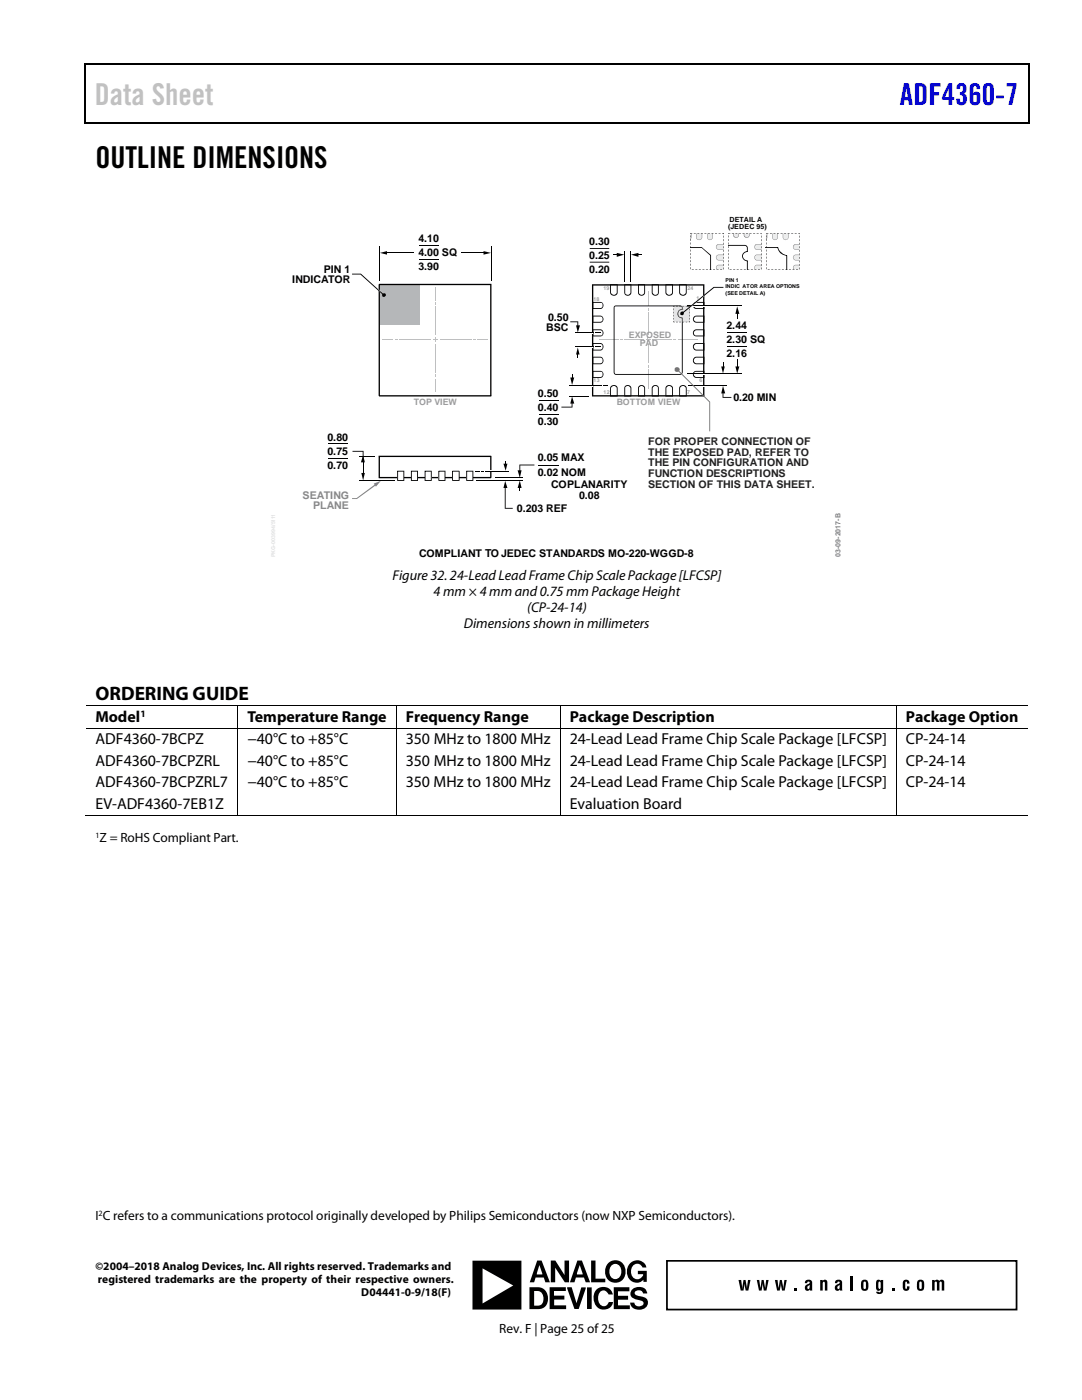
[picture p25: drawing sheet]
<svg xmlns="http://www.w3.org/2000/svg" width="216mm" height="279mm" viewBox="0 0 216 279" stroke-linecap="round" stroke-linejoin="round" font-family="sans-serif">
<defs><g id="words">
<text font-size="6" fill="#c1c1c1" x="18.9" y="20.9">Data Sheet</text>
<text font-size="6" fill="#00f" x="179.6" y="20.9">ADF4360-7</text>
<text font-size="6" x="19" y="33.6">OUTLINE DIMENSIONS</text>
<text font-size="3.9" x="19" y="139.7">ORDERING GUIDE</text>
<g font-size="3.2">
<text x="19" y="144.1">Model</text>
<text x="19" y="148.5">ADF4360-7BCPZ</text>
<text x="49.4" y="144.1">Temperature Range</text>
<text x="49.4" y="148.5">−40°C to +85°C</text>
<text x="81" y="144.1">Frequency Range</text>
<text x="81" y="148.5">350 MHz to 1800 MHz</text>
<text x="113.7" y="144.1">Package Description</text>
<text x="113.7" y="148.5">24-Lead Lead Frame Chip Scale Package [LFCSP]</text>
<text x="180.8" y="144.1">Package Option</text>
<text x="180.8" y="148.5">CP-24-14</text>
<text x="19" y="152.9">ADF4360-7BCPZRL</text>
<text x="49.4" y="152.9">−40°C to +85°C</text>
<text x="81" y="152.9">350 MHz to 1800 MHz</text>
<text x="113.7" y="152.9">24-Lead Lead Frame Chip Scale Package [LFCSP]</text>
<text x="180.8" y="152.9">CP-24-14</text>
<text x="19" y="157.1">ADF4360-7BCPZRL7</text>
<text x="19" y="161.5">EV-ADF4360-7EB1Z</text>
<text x="49.4" y="157.1">−40°C to +85°C</text>
<text x="81" y="157.1">350 MHz to 1800 MHz</text>
<text x="113.7" y="161.5">Evaluation Board</text>
<text x="113.7" y="157.1">24-Lead Lead Frame Chip Scale Package [LFCSP]</text>
<text x="180.8" y="157.1">CP-24-14</text>
</g>
<g font-size="2.8">
<text x="78.3" y="115.7">Figure 32. 24-Lead Lead Frame Chip Scale Package [LFCSP]</text>
<text x="86.5" y="118.9">4 mm × 4 mm and 0.75 mm Package Height</text>
<text x="92.6" y="125.3">Dimensions shown in millimeters</text>
<text x="105.2" y="122.1">(CP-24-14)</text>
</g>
<g font-size="2.7">
<text x="19.9" y="168.1">Z = RoHS Compliant Part.</text>
<text x="19" y="243.5">I C refers to a communications protocol originally developed by Philips Semiconductors (now NXP Semiconductors).</text>
<text x="99.6" y="266">Rev. F | Page 25 of25</text>
</g>
<g font-size="2.3">
<text x="19" y="253.5">©2004–2018 Analog Devices, Inc. All rights reserved. Trademarks and</text>
<text x="19.5" y="256.1">registered trademarks are the property of their respective owners.</text>
<text x="72.1" y="258.7">D04441-0-9/18(F)</text>
</g>
<g font-size="2.1">
<text x="83.5" y="48.3">4.10</text>
<text x="83.5" y="51.1">4.00 SQ</text>
<text x="83.5" y="53.9">3.90</text>
<text x="117.6" y="48.9">0.30</text>
<text x="117.6" y="51.7">0.25</text>
<text x="58.3" y="56.5">INDICATOR</text>
<text x="64.6" y="54.4">PIN 1</text>
<text x="117.6" y="54.5">0.20</text>
<text x="109.4" y="64">0.50</text>
<text x="145" y="65.7">2.44</text>
<text x="109" y="66.1">BSC</text>
<text x="145" y="68.5">2.30 SQ</text>
<text x="145" y="71.3">2.16</text>
<text x="107.3" y="79.2">0.50</text>
<text x="107.3" y="82.1">0.40</text>
<text x="146.3" y="80.1">0.20 MIN</text>
<text x="65.4" y="88">0.80</text>
<text x="107.3" y="84.9">0.30</text>
<text x="65.4" y="90.8">0.75</text>
<text x="65.4" y="93.6">0.70</text>
<text x="107.3" y="92.1">0.05 MAX</text>
<text x="107.3" y="94.9">0.02 NOM</text>
<text x="110" y="97.4">COPLANARITY</text>
<text x="115.6" y="99.5">0.08</text>
<text x="103.2" y="102.2">0.203 REF</text>
<text x="83.6" y="111.2">COMPLIANT TO JEDEC STANDARDS MO-220-WGGD-8</text>
</g>
<g font-size="2.1" fill="#231f20">
<text x="129.3" y="88.8">FOR PROPER CONNECTION OF</text>
<text x="129.3" y="91">THE EXPOSED PAD, REFER TO</text>
<text x="129.3" y="93.1">THE PIN CONFIGURATION AND</text>
<text x="129.3" y="95.2">FUNCTION DESCRIPTIONS</text>
<text x="129.3" y="97.3">SECTION OF THIS DATA SHEET.</text>
</g>
<g font-size="2.1" fill="#86888b">
<text x="60.4" y="99.6">SEATING</text>
<text x="62.5" y="101.7">PLANE</text>
</g>
<text font-size="1.9" x="28" y="143">1</text>
<g font-size="1.8" fill="#9a9c9e">
<text x="125.5" y="67.5">EXPOSED</text>
<text x="127.7" y="69.1">PAD</text>
<text x="82.6" y="80.9">TOP VIEW</text>
<text x="123.1" y="80.9">BOTTOM VIEW</text>
</g>
<g font-size="1.6">
<text x="19" y="167.2">1</text>
<text x="19.7" y="242.6">2</text>
</g>
<g font-size="1.4">
<text x="145.3" y="45.7">(JEDEC 95)</text>
<text x="145.5" y="44.3">DETAIL A</text>
</g>
<text font-size="1.4" fill="#808285" x="167.7" y="111.1" transform="rotate(-90 167.7 111.1)">03-09-2017-B</text>
<g font-size="1.1" fill="#9a9c9e">
<text x="120.4" y="57.9">19</text>
<text x="137.2" y="57.9">24</text>
<text x="138.9" y="59.9">1</text>
<text x="118.4" y="60.1">18</text>
<text x="118.5" y="76.2">13</text>
<text x="139.6" y="76.3">6</text>
<text x="120.4" y="78.7">12</text>
<text x="137.1" y="78.7">7</text>
</g>
<g font-size="1.1">
<text x="144.8" y="56.3">PIN 1</text>
<text x="144.8" y="57.6">INDIC ATOR AREA OPTIONS</text>
<text x="144.8" y="58.8">(SEE DETAIL A)</text>
</g>
</g></defs>
<g fill="#000">
<path d="M16.9 12.7h.2v1h-.2zM16.9 12.7h.2v.3h-.2zM82.5 12.7h.3v.3h-.3zM205.1 12.7h.3v1h-.3zM205.1 12.7h.3v.3h-.3zM16.9 24.4h.2v.2h-.2zM82.3 24.4h.2v.2h-.2zM205.1 24.4h.3v.2h-.3z"/>
<path d="M117.7 52.2h3.9v.2h-3.9zM117.7 49.5h3.9v.2h-3.9z"/>
</g>
<path d="M17 13.7v10.7M17.1 12.8h65.4M82.8 12.8h122.3M205.2 13.7v10.7M17.1 24.5h188" fill="none" stroke="#000" stroke-width=".25"/>
<path d="M107.5 79.9h4M65.6 88.6h3.9M65.6 91.5h3.9M107.5 82.7h4" fill="none" stroke="#000" stroke-width=".2"/>
<path d="M75.8 56.9h8v7.9h-8z" fill="#b5b7b9"/>
<path d="M75.6 49.2v6.8M77 50.5h5.6M83.7 49h3.9M83.7 51.7h3.9M92.1 50.5h4.6M98 49.2v6.9M113.5 79h3.9M71.7 95.9h7M72.5 92v2.7M95 95.9h9.3M98.9 95.4h5.4M107.4 92.8h4.1" fill="none" stroke="#000" stroke-width=".2"/>
<g fill="#000">
<path d="M75.8 50.5l1.4-.4v.7zM96.5 50.1l1.5 .4-1.5 .3zM75.6 56.6h22.5v22.4h-.3v-22.1h-22v22h22.2v.2h-22.4zM113.8 75.3h.8l-.5 1.5zM114.1 74.7h.1v.9h-.1zM114.9 64.9h.8l-.4 1.4zM115.2 70.5h.2v1h-.2zM113.8 64.1h1.6v1.1h-.2v-.9h-1.4zM115.3 69.3l.3 1.5h-.7zM146.7 73.1h.8l-.4 1.4zM147 71.7h.2v1.7h-.2zM147.1 62.4h.2v1.2h-.2z"/>
<path d="M147.1 61.1l.4 1.5h-.8zM72.1 94.4h.7l-.3 1.5zM70.3 90h2.2v2.2l-.1-.1v-1.9h-2.1zM72.5 90.9l.3 1.4h-.8zM75.5 90.9h22.5l.1 4.4-22.5 .1-.1-4.4 .1 .2v-.2h.2v4.2h22v-4h-22.2zM100.5 92.5h.8l-.4 1.4zM100.7 91.9h.2v1h-.2zM100.8 96l.5 1.4h-.8zM103.3 93.9h.8l-.4 1.5zM103.6 97h.2v1h-.2zM103.7 95.9l.4 1.5h-.8zM103.6 92.7h3v.2h-2.8v1.2h-.2z"/>
<path d="M112 81.2h2.1v-.9h.1v1h-2.2zM114.1 79.1l.5 1.4h-.8zM100.7 97.1h.2v4.3h1.4v.1h-1.6z"/>
</g>
<path d="M75.4 57.9l.1-.2 .6 .5-.2 .2z" fill="#fff"/>
<g fill="#000">
<path d="M70.2 54.6h1.8l4.7 4.2-.2 .1-4.6-4.1h-1.7zM123.1 50.5l1.5 .3-1.5 .5zM122.4 50.7h.9v.2h-.9zM127.1 50.7h.9v.2h-.9zM125.9 50.8l1.5-.3v.8z"/>
<circle cx="76.6" cy="58.9" r=".38"/>
</g>
<path d="M124.6 50.1v6.2M125.9 50.1v6.2" fill="none" stroke="#000" stroke-width=".2"/>
<g fill="#bcbec0">
<path d="M86.8 67.3l.1 .9z"/>
<path d="M86.4 67.7l.9 .1z"/>
<path d="M86.8 74.7l.1 .5z"/>
</g>
<path d="M86.8 75.6v2.6" fill="none" stroke="#bcbec0" stroke-width=".2"/>
<path d="M86.8 60.3l.1 .6z" fill="#bcbec0"/>
<path d="M86.8 57.3v2.6M79.7 67.7h6.4" fill="none" stroke="#bcbec0" stroke-width=".2"/>
<path d="M78.8 67.7l.5 .1z" fill="#bcbec0"/>
<path d="M76.3 67.7h2.1M87.7 67.7h6.4" fill="none" stroke="#bcbec0" stroke-width=".2"/>
<path d="M94.4 67.7l.5 .1z" fill="#bcbec0"/>
<path d="M86.8 61.2v5.7M86.8 68.6v5.7M95.3 67.7h2.1" fill="none" stroke="#bcbec0" stroke-width=".2"/>
<path d="M71.7 91h3" fill="none" stroke="#000" stroke-width=".2"/>
<path d="M97.6 93.9h.5v.3h-.5z" fill="#fff"/>
<path d="M96.8 94h4.6" fill="none" stroke="#000" stroke-width=".2"/>
<g fill="#000">
<path d="M121.7 56.7h1.5v1.7h-.1v-1.5h-1.2v1.5a.65 .65 0 0 0 .6 .4 .65 .65 0 0 0 .7-.4 .76 .76 0 0 1-.7 .6 .76 .76 0 0 1-.8-.6zM124.6 56.7h1.4v1.7h-.2v-1.5h-1.1v1.5a.59 .59 0 0 0 .6 .4 .59 .59 0 0 0 .6-.4h.1a.71 .71 0 0 1-.7 .6 .71 .71 0 0 1-.7-.6zM127.3 56.7h1.4v1.7h-.2v-1.5h-1v1.5a.59 .59 0 0 0 .6 .4 .59 .59 0 0 0 .5-.4h.1a.71 .71 0 0 1-.7 .6 .71 .71 0 0 1-.7-.6zM130 56.7h1.5v1.7h-.2v-1.5h-1.1v1.5a.6 .6 0 0 0 .6 .4 .6 .6 0 0 0 .6-.4 .66 .66 0 0 1-.7 .7 .66 .66 0 0 1-.7-.7zM132.8 56.7h1.5v1.7h-.2v-1.5h-1.1v1.5a.66 .66 0 0 0 .6 .4 .66 .66 0 0 0 .6-.4h.1a.76 .76 0 0 1-.8 .6 .76 .76 0 0 1-.7-.6zM135.5 56.7h1.5v1.7h-.2v-1.5h-1.1v1.5a.65 .65 0 0 0 .6 .4 .65 .65 0 0 0 .6-.4h.1a.76 .76 0 0 1-.7 .6 .76 .76 0 0 1-.8-.6zM118.2 74h1.6v.2h-1.4v1.1h1.4a.59 .59 0 0 0 .5-.6 .59 .59 0 0 0-.5-.6 .66 .66 0 0 1 .7 .7 .66 .66 0 0 1-.7 .6h-1.6zM118.2 71.2h1.6v.2h-1.4v1.1h1.4a.65 .65 0 0 0 .4-.6 .65 .65 0 0 0-.4-.6v-.1a.76 .76 0 0 1 .6 .7 .76 .76 0 0 1-.6 .8h-1.6zM118.2 68.5h1.6v.1h-1.4v1.2h1.4a.65 .65 0 0 0 .4-.6 .65 .65 0 0 0-.4-.7 .76 .76 0 0 1 .6 .7 .76 .76 0 0 1-.6 .8h-1.6zM118.2 65.7h1.6v.2h-1.4v1.1h1.4a.53 .53 0 0 0 .5-.6 .53 .53 0 0 0-.5-.5v-.2a.71 .71 0 0 1 .6 .7 .71 .71 0 0 1-.6 .7h-1.6zM118.2 63h1.6v.2h-1.4v1h1.4a.59 .59 0 0 0 .5-.5 .59 .59 0 0 0-.5-.6v-.1a.71 .71 0 0 1 .6 .7 .71 .71 0 0 1-.6 .7h-1.6zM118.2 60.3h1.6v.1h-1.4v1.1h1.4a.59 .59 0 0 0 .5-.6 .59 .59 0 0 0-.5-.6 .66 .66 0 0 1 .7 .7 .66 .66 0 0 1-.7 .7h-1.6z"/>
<path d="M122 77a.77 .77 0 0 1 1.2 .5 .65 .65 0 0 0-.7-.5 .65 .65 0 0 0-.6 .5v1.5h1.2v-1.5h.1v1.6h-1.5v-1.6zM124.8 77a.74 .74 0 0 1 1.2 .5h-.1a.59 .59 0 0 0-.6-.5 .59 .59 0 0 0-.6 .5v1.5h1.1v-1.5h.2v1.6h-1.4v-1.6zM127.5 77a.72 .72 0 0 1 1.2 .5h-.1a.61 .61 0 0 0-.5-.5 .61 .61 0 0 0-.6 .5v1.5h1v-1.5h.2v1.6h-1.4v-1.6zM130.3 77a.63 .63 0 0 1 .7-.2 .63 .63 0 0 1 .4 .7 .6 .6 0 0 0-.6-.5 .6 .6 0 0 0-.6 .5v1.5h1.1v-1.5h.2v1.6h-1.5v-1.6zM133 77a.79 .79 0 0 1 1.3 .5h-.1a.66 .66 0 0 0-.6-.5 .66 .66 0 0 0-.6 .5v1.5h1.1v-1.5h.2v1.6h-1.5v-1.6zM135.8 77a.77 .77 0 0 1 1.2 .5h-.1a.65 .65 0 0 0-.6-.5 .65 .65 0 0 0-.6 .5v1.5h1.1v-1.5h.2v1.6h-1.5v-1.6zM138.4 74.2l.6-.1a.58 .58 0 0 0-.6 .6 .58 .58 0 0 0 .6 .6h1.4v-1.1h-1.4v-.2h1.6v1.4h-1.6a.73 .73 0 0 1-.7-.4 .73 .73 0 0 1 .1-.8zM138.4 71.4l.3-.1h.3a.63 .63 0 0 0-.5 .6 .63 .63 0 0 0 .5 .6h1.4v-1.1h-1.4v-.2h1.6v1.5h-1.6a.75 .75 0 0 1-.7-.5 .75 .75 0 0 1 .1-.8zM138.4 68.7l.3-.2h.3a.62 .62 0 0 0-.6 .7 .62 .62 0 0 0 .6 .6h1.4v-1.2h-1.4v-.1h1.6v1.5h-1.6a.77 .77 0 0 1-.7-.5 .77 .77 0 0 1 .1-.8zM138.4 65.9l.3-.1h.3a.57 .57 0 0 0-.6 .6 .57 .57 0 0 0 .6 .6h1.4v-1.1h-1.4v-.2h1.6v1.4h-1.6a.7 .7 0 0 1-.7-.4 .7 .7 0 0 1 .1-.8zM138.4 63.2l.3-.1h.3a.58 .58 0 0 0-.5 .6 .58 .58 0 0 0 .5 .5h1.4v-1h-1.4v-.2h1.6v1.4h-1.6a.71 .71 0 0 1-.7-.4 .71 .71 0 0 1 .1-.8zM138.4 60.4l.6-.1a.58 .58 0 0 0-.6 .6 .58 .58 0 0 0 .6 .6h1.4v-1.1h-1.4v-.1h1.6v1.4h-1.6a.73 .73 0 0 1-.7-.5 .73 .73 0 0 1 .1-.8z"/>
<path d="M94.9 93.9h1v.2h-1zM96.1 93.9h.5v.2h-.5z"/>
</g>
<path d="M79.3 94h1.3v1.9h-1.3z" fill="#fff"/>
<path d="M79.3 93.9h1.4v2.1h-1.4v-2h.1v1.8h1.1v-1.7h-1.2z" fill="#000"/>
<path d="M82.1 94h1.2v1.9h-1.2z" fill="#fff"/>
<path d="M82 93.9h1.4v2.1h-1.4v-2h.2v1.8h1v-1.7h-1.1z" fill="#000"/>
<path d="M84.8 94h1.3v1.9h-1.3z" fill="#fff"/>
<path d="M84.7 93.9h1.4v2.1h-1.4v-2h.2v1.8h1.1v-1.7h-1.2z" fill="#000"/>
<path d="M87.6 94h1.2v1.9h-1.2z" fill="#fff"/>
<path d="M87.5 94l1.4-.1v2.1l-1.4-.1v-1.9h.1v1.8h1.1v-1.7z" fill="#000"/>
<path d="M90.3 94h1.3v1.9h-1.3z" fill="#fff"/>
<path d="M90.2 94h1.5l-.1 2-1.4-.1v-1.9h.2v1.8h1.1v-1.7z" fill="#000"/>
<path d="M93.1 94h1.3v1.9h-1.3z" fill="#fff"/>
<path d="M118.1 56.7h22.5v22.3l-.1-.1v.1h-.2v-22h-21.9v21.9h22.1l.1 .2h-22.5zM93 93.9h1.4v2.1h-1.4v-2h.2v1.8h1.1v-1.7h-1.2z" fill="#000"/>
<path d="M118 66.3h.4v.3h-.4z" fill="#fff"/>
<path d="M118.7 66.3h.3v.2h-.3zM119.2 66.3h.8v.2h-.8z" fill="#000"/>
<path d="M114.9 66.4h3.7" fill="none" stroke="#000" stroke-width=".2"/>
<path d="M118 69.1h.4v.2h-.4z" fill="#fff"/>
<path d="M118.7 69.1h.3v.2h-.3zM119.2 69.1h.8v.2h-.8z" fill="#000"/>
<path d="M114.9 69.2h3.7" fill="none" stroke="#000" stroke-width=".2"/>
<path d="M118 76.8h.4v.3h-.4z" fill="#fff"/>
<path d="M113.5 76.9h5.9" fill="none" stroke="#000" stroke-width=".2"/>
<path d="M119.6 76.8h.6v.2h-.6zM120.4 76.8h1v.2h-1z" fill="#000"/>
<g fill="#bcbec0">
<path d="M129.3 67.4v.9z"/>
<path d="M128.9 67.8h.9z"/>
<path d="M129.3 72.9l.1 .4z"/>
</g>
<path d="M129.4 58.1v2.9M124.7 67.8h3.8M129.4 73.8v3.7" fill="none" stroke="#bcbec0" stroke-width=".2"/>
<path d="M123.9 67.8h.4z" fill="#bcbec0"/>
<path d="M119.5 67.8h3.9M130.2 67.8h3.9" fill="none" stroke="#bcbec0" stroke-width=".2"/>
<path d="M134.5 67.8h.4z" fill="#bcbec0"/>
<path d="M129.4 68.7v3.7M135.3 67.8h3.9" fill="none" stroke="#bcbec0" stroke-width=".2"/>
<path d="M129.3 61.4l.1 .5z" fill="#bcbec0"/>
<path d="M129.4 62.3v4.4" fill="none" stroke="#bcbec0" stroke-width=".2"/>
<path d="M122.5 61.2l.4-.2h12.8l.4 .2 .1 .2v.4h-.1l-.1-.5-.3-.2-13 .1-.1 .2v12.9l.3 .3h13l.2-.3v-10.9a.85 .85 0 0 1-.9-.9 .85 .85 0 0 1 1-.7h-.1a.8 .8 0 0 0-.8 .9 .8 .8 0 0 0 .9 .7v10.9l-.2 .4-13.1 .1-.2-.1-.3-.4zM143.9 73.1h.7l-.3 1.4zM144.2 78.2h.2v1h1.5v.2h-1.7zM144.2 72.3h.2v1.1h-.2zM144.3 77l.4 1.5h-.8z" fill="#000"/>
<path d="M145.1 66.4h3.9M145.1 69.1h3.9" fill="none" stroke="#000" stroke-width=".2"/>
<path d="M140.1 76.8h.6v.3h-.6z" fill="#fff"/>
<path d="M137.2 76.9h7.8" fill="none" stroke="#000" stroke-width=".2"/>
<path d="M140.1 74.5h.6v.3h-.6z" fill="#fff"/>
<path d="M137.1 74.6h11" fill="none" stroke="#000" stroke-width=".2"/>
<path d="M138.2 60.9h2.6v.2h-2.6z" fill="#fff"/>
<path d="M137.1 61.1h11" fill="none" stroke="#000" stroke-width=".2"/>
<g fill="#808285">
<path d="M70.2 99.4h.9l3.8-2.8 .2 .2-3.9 2.8h-1z"/>
<path d="M74.6 96.5l1.4-.5-1 1.1z"/>
</g>
<path d="M134.5 61.1v3.1h1.6v-.7a.93 .93 0 0 1-.9-.9 .93 .93 0 0 1 .9-.9l-.2-.5zM136.1 61.1l.1 .7a.84 .84 0 0 0-.9 .8 .84 .84 0 0 0 .9 .8v.8h1.4v-3.1z" fill="#e5e6e7"/>
<g fill="#616365">
<path d="M134.5 61.1l1.4 .1 .2 .5a.93 .93 0 0 0-.9 .9 .93 .93 0 0 0 .9 .9v.7h.1v-.8a.84 .84 0 0 1-.9-.8 .84 .84 0 0 1 .9-.8l-.1-.7z"/>
<path d="M137.1 61.1h.5z"/>
</g>
<g fill="#000">
<path d="M134.4 61.1h.2h-.1v.2zM134.4 64.1l.2 .2h-.2zM137.4 61.1h.2v.2zM137.4 64.2l.2-.1v.2z"/>
<path d="M134.4 61.6l.1 .3v-.4zM134.4 62.2l.1 .4zM134.4 62.8l.1 .4zM134.4 63.4l.1 .4z"/>
<path d="M134.9 64.2l.4 .1zM135.5 64.2l.4 .1zM136.1 64.2h.5zM136.8 64.2h.4z"/>
<path d="M136.8 61.1h.4zM136.1 61.1h.5zM135.5 61.1h.4zM134.9 61.1h.4z"/>
<path d="M137.6 63.4v.4zM137.6 62.8v.4zM137.6 62.2v.4zM137.6 61.6v.3v-.4z"/>
</g>
<path d="M137 61.7l3.5-2.9 .1 .2-3.4 2.8z" fill="#fff"/>
<g fill="#000">
<path d="M136.1 62.5l6.3-5.2h2v.1h-1.9l-6.4 5.2z"/>
<circle cx="136.1" cy="62.6" r=".36"/>
</g>
<path d="M158.6 48.9l.9-.1v1h-.7a.47 .47 0 0 1-.5-.4 .47 .47 0 0 1 .3-.5z" fill="#eceded"/>
<path d="M158.5 48.8l1-.1-.7 .1a.49 .49 0 0 0-.5 .5 .49 .49 0 0 0 .5 .5h.7l-.7 .1a.57 .57 0 0 1-.6-.5 .57 .57 0 0 1 .3-.6z" fill="#717375"/>
<path d="M158.4 51.1l.4-.2h.7v1l-.9-.1-.3-.4z" fill="#eceded"/>
<path d="M158.3 51.1l.5-.3h.7l-.7 .1-.4 .2-.1 .3 .3 .4 .9 .1-.7 .1a.59 .59 0 0 1-.5-.9z" fill="#717375"/>
<path d="M158.4 53.1l.4-.2h.7v.8h-1l-.2-.3z" fill="#eceded"/>
<path d="M158.3 53.1l.5-.3h.7l-.7 .1a.44 .44 0 0 0-.5 .3 .44 .44 0 0 0 .2 .5l-.2-.1z" fill="#717375"/>
<path d="M156.3 46.6h1l-.1 1a.54 .54 0 0 1-.9 0z" fill="#eceded"/>
<path d="M156.2 46.6l.1 1a.51 .51 0 0 0 .6 .2 .51 .51 0 0 0 .4-.4v-.8v.8a.58 .58 0 0 1-.5 .5 .58 .58 0 0 1-.6-.5z" fill="#717375"/>
<path d="M154.2 46.6h.9v.8a.49 .49 0 0 1-.5 .4 .49 .49 0 0 1-.4-.4z" fill="#eceded"/>
<path d="M154.1 46.6l.1 .8a.49 .49 0 0 0 .4 .4 .49 .49 0 0 0 .5-.4v-.8l.1 .8a.58 .58 0 0 1-.6 .5 .58 .58 0 0 1-.5-.5z" fill="#717375"/>
<path d="M152.8 46.6h.2v.8l-.2 .2z" fill="#eceded"/>
<path d="M153 46.6l.1 .8-.3 .4 .2-.4z" fill="#717375"/>
<path d="M152.8 49.3h2.4a2.45 2.45 0 0 0 1.9 1.7v2.8h-.2v-2.8l.1 .1a2.01 2.01 0 0 1-1.9-1.7l.1 .1h-2.4z" fill="#000"/>
<path d="M143.2 48.9l1.2-.1v1h-1a.47 .47 0 0 1-.5-.4 .47 .47 0 0 1 .3-.5z" fill="#eceded"/>
<path d="M143.1 48.8l1.3-.1-1 .1a.49 .49 0 0 0-.5 .5 .49 .49 0 0 0 .5 .5h1l-1 .1a.57 .57 0 0 1-.5-.5 .57 .57 0 0 1 .2-.6z" fill="#717375"/>
<path d="M143 51.1l.4-.2h1v1l-1.2-.1-.3-.4z" fill="#eceded"/>
<path d="M142.9 51.1l.5-.3h1l-1 .1-.4 .2-.1 .3 .3 .4 1.2 .1-1 .1a.59 .59 0 0 1-.5-.9z" fill="#717375"/>
<path d="M143 53.1l.4-.2h1v.8h-1.3l-.2-.3z" fill="#eceded"/>
<path d="M142.9 53.1l.5-.3h1l-1 .1a.44 .44 0 0 0-.4 .3 .44 .44 0 0 0 .1 .5l-.2-.1z" fill="#717375"/>
<path d="M141.2 46.6h.9v.8a.49 .49 0 0 1-.4 .4 .49 .49 0 0 1-.5-.4z" fill="#eceded"/>
<path d="M141.1 46.6l.1 .8a.49 .49 0 0 0 .5 .4 .49 .49 0 0 0 .4-.4v-.8l.1 .8a.58 .58 0 0 1-.5 .5 .58 .58 0 0 1-.6-.5z" fill="#717375"/>
<path d="M139 46.6h1v.8a.54 .54 0 0 1-.5 .4 .54 .54 0 0 1-.5-.4z" fill="#eceded"/>
<path d="M138.9 46.6l.1 .8a.54 .54 0 0 0 .5 .4 .54 .54 0 0 0 .5-.4v-.8l.1 .8a.63 .63 0 0 1-.6 .5 .63 .63 0 0 1-.6-.5z" fill="#717375"/>
<path d="M137.7 46.6h.2v.8l-.2 .2z" fill="#eceded"/>
<path d="M137.9 46.6l.1 .8-.3 .4 .2-.4z" fill="#717375"/>
<path d="M137.7 49.3h2.4l1.8 1.6v2.9h-.2v-2.8l-1.7-1.5h-2.3z" fill="#000"/>
<path d="M150.8 48.9l1.2-.1v1h-1a.5 .5 0 0 1-.4-.4 .5 .5 0 0 1 .2-.5z" fill="#eceded"/>
<path d="M150.7 48.8l1.3-.1-1 .1a.51 .51 0 0 0-.4 .5 .51 .51 0 0 0 .4 .5h1l-1 .1a.6 .6 0 0 1-.5-.5 .6 .6 0 0 1 .2-.6z" fill="#717375"/>
<path d="M150.8 51l1.2-.1v1h-1a.52 .52 0 0 1-.2-.9z" fill="#eceded"/>
<path d="M150.7 50.9l1.3-.1-1.2 .2a.54 .54 0 0 0 .2 .9h1l-1 .1a.61 .61 0 0 1-.5-.5 .61 .61 0 0 1 .2-.6z" fill="#717375"/>
<path d="M150.8 53l1.2-.1v.8h-1.3l-.1-.3z" fill="#eceded"/>
<path d="M150.7 52.9l1.3-.1-1 .1a.49 .49 0 0 0-.3 .8l-.2-.3z" fill="#717375"/>
<path d="M145.3 48.9h3.3a.6 .6 0 0 1 .6 .6v.7a.93 .93 0 0 0-1 .9 .93 .93 0 0 0 1 1v1.7h-.2l.1-1.7a.93 .93 0 0 1-1-1 .93 .93 0 0 1 1-.9l-.1-.9-.2-.2h-3.5z" fill="#000"/>
<path d="M148.5 46.6h1v.3a.49 .49 0 0 1-.5 .5 .49 .49 0 0 1-.5-.5z" fill="#eaeaeb"/>
<path d="M148.4 46.6l.1 .3a.49 .49 0 0 0 .5 .5 .49 .49 0 0 0 .5-.5v-.3a.58 .58 0 0 1-.3 .8 .58 .58 0 0 1-.8-.5z" fill="#5c5d60"/>
<path d="M146.4 46.6h1v.3a.49 .49 0 0 1-.5 .5 .49 .49 0 0 1-.5-.5z" fill="#eaeaeb"/>
<path d="M146.3 46.6l.1 .3a.49 .49 0 0 0 .5 .5 .49 .49 0 0 0 .5-.5v-.3a.58 .58 0 0 1-.3 .8 .58 .58 0 0 1-.8-.5z" fill="#5c5d60"/>
<g fill="#000">
<path d="M137.7 46.5v.2l.5-.1zM137.7 46.9l.1 .5zM137.7 47.6l.1 .5zM137.7 48.4l.1 .4zM137.7 49.1l.1 .4zM137.7 49.8l.1 .4zM137.7 50.5l.1 .4zM137.7 51.2l.1 .4zM137.7 51.9l.1 .4zM137.7 52.6l.1 .4zM137.7 53.3l.1 .4zM138 53.7l.4 .1zM138.7 53.7l.4 .1zM139.4 53.7l.4 .1zM140.1 53.7l.5 .1zM140.8 53.7l.5 .1zM141.5 53.7l.5 .1zM142.2 53.7l.5 .1zM142.9 53.7l.5 .1zM143.6 53.7l.5 .1zM144.4 53.4v.4zM144.4 52.7v.4zM144.4 52v.4zM144.4 51.3v.4zM144.4 50.6v.4zM144.4 49.9v.4zM144.4 49.1v.5zM144.4 48.4v.5zM144.4 47.7v.5zM144.4 47v.5zM144.1 46.5l.3 .1v.2v-.1v-.2zM143.4 46.5l.4 .1zM142.7 46.5l.4 .1zM142 46.5l.4 .1zM141.3 46.5l.4 .1zM140.6 46.5l.4 .1zM139.8 46.5l.5 .1zM139.1 46.5l.5 .1zM138.4 46.5l.5 .1z"/>
<path d="M145.3 46.5v.2l.5-.1zM145.3 46.9l.1 .5zM145.3 47.6l.1 .5zM145.3 48.4l.1 .4zM145.3 49.1l.1 .4zM145.3 49.8l.1 .4zM145.3 50.5l.1 .4zM145.3 51.2l.1 .4zM145.3 51.9l.1 .4zM145.3 52.6l.1 .4zM145.3 53.3l.1 .4zM145.6 53.7h.4zM146.3 53.7h.4zM147 53.7h.4zM147.7 53.7h.5zM148.4 53.7h.5zM149.1 53.7h.5zM149.8 53.7h.5zM150.5 53.7h.5zM151.2 53.7h.5zM151.9 53.4l.1 .4zM151.9 52.7l.1 .4zM151.9 52l.1 .4zM151.9 51.3l.1 .4zM151.9 50.6l.1 .4zM151.9 49.9l.1 .4zM151.9 49.1l.1 .5zM151.9 48.4l.1 .5zM151.9 47.7l.1 .5zM151.9 47l.1 .5zM151.7 46.5l.3 .3v-.3zM151 46.5l.4 .1zM150.3 46.5l.4 .1zM149.6 46.5l.4 .1zM148.9 46.5l.4 .1zM148.2 46.5l.4 .1zM147.4 46.5l.5 .1zM146.7 46.5l.5 .1zM146 46.5l.5 .1z"/>
<path d="M152.9 46.5v.2l.5-.1zM152.9 46.9l.1 .5zM152.9 47.6l.1 .5zM152.9 48.4l.1 .4zM152.9 49.1l.1 .4zM152.9 49.8l.1 .4zM152.9 50.5l.1 .4zM152.9 51.2l.1 .4zM152.9 51.9l.1 .4zM152.9 52.6l.1 .4zM152.9 53.3l.1 .4zM153.2 53.7h.4zM153.9 53.7h.4zM154.6 53.7h.4zM155.3 53.7h.4zM156 53.7h.5zM156.7 53.7h.5zM157.4 53.7h.5zM158.1 53.7h.5zM158.8 53.7h.5zM159.5 53.4v.4zM159.5 52.7v.4zM159.5 52v.4zM159.5 51.3v.4zM159.5 50.6v.4zM159.5 49.9v.4zM159.5 49.1v.5zM159.5 48.4v.5zM159.5 47.7v.5zM159.5 47v.5zM159.3 46.5l.2 .3v-.3zM158.6 46.5l.4 .1zM157.9 46.5l.4 .1zM157.2 46.5l.4 .1zM156.5 46.5l.4 .1zM155.7 46.5l.5 .1zM155 46.5l.5 .1zM154.3 46.5l.5 .1zM153.6 46.5l.5 .1z"/>
</g>
<g fill="#727476">
<path d="M135.1 73.7l6.6 6.5v5.9l-.2-.1v-5.7l-6.4-6.5z"/>
<circle cx="135.1" cy="73.7" r=".49"/>
</g>
<g fill="none" stroke="#000" stroke-width=".2">
<path d="M17.1 140.8h30.3M17.1 145.3h30.3M47.5 140.9v4.3M47.5 145.4v17.2M47.5 140.8h31.5M47.5 145.3h31.5M79.1 140.9v4.3M79.1 145.4v17.2M79.2 140.8h32.5M79.2 145.3h32.5M111.8 140.9v4.3M111.8 145.4v17.2"/>
<path d="M111.9 140.8h66.9M111.9 145.3h66.9M178.9 140.9v4.3M178.9 145.4v17.2M178.9 140.8h26.2M178.9 145.3h26.2M16.9 162.7h30.5M47.5 162.7h31.5M79.2 162.7h32.5M111.9 162.7h66.9M178.9 162.7h26.2"/>
</g>
<g fill="#000">
<path d="M47.4 140.7h.1v.2h-.1zM47.4 145.2h.1v.2h-.1zM79 140.7h.2v.2h-.2zM79 145.2h.2v.2h-.2zM111.7 140.7h.2v.2h-.2zM111.7 145.2h.2v.2h-.2zM178.8 140.7h.1v.2h-.1zM178.8 145.2h.1v.2h-.1zM47.4 162.6h.1v.2h-.1zM79 162.6h.2v.2h-.2zM111.7 162.6h.2v.2h-.2zM178.8 162.6h.1v.2h-.1z"/>
<path d="M147.4 255.4h.5l.2 1.8 .3-1.8h.4l.3 1.8 .2-1.8h.5l-.5 2.2h-.5l-.2-1.4-.2 1.4h-.6zM151 255.4h.5l.2 1.8 .3-1.8h.4l.3 1.8 .2-1.8h.5l-.5 2.2h-.5l-.2-1.4-.2 1.4h-.6zM154.6 255.4h.5l.3 1.8 .2-1.8h.4l.3 1.8 .2-1.8h.5l-.4 2.2h-.5l-.3-1.4-.2 1.4h-.5zM158.4 257.1h.5v.5h-.5zM163.7 255.4h.5v.3a.49 .49 0 0 1 .4-.3 .49 .49 0 0 1 .4 .2l.1 2h-.5v-1.6l-.2-.2-.2 .2v1.6h-.5zM169.7 254.8h.5v2.8h-.5zM178 257.1h.5v.5h-.5zM180.3 255.5a.69 .69 0 0 1 .8-.1 .69 .69 0 0 1 .4 .8h-.5l-.1-.4h-.2v1.4h.2l.1-.5h.5a.69 .69 0 0 1-.6 .9 .69 .69 0 0 1-.8-.8l.1-1zM186 255.4h.5v.3l.3-.3h.3l.3 .3a.54 .54 0 0 1 .6-.3 .54 .54 0 0 1 .4 .5v1.7h-.5v-1.6l-.2-.2-.2 .2-.1 1.6h-.4l-.1-1.7-.2-.1-.2 .2v1.6h-.5z"/>
<path d="M109.9 251.6h.9l1.8 2.9v-2.9h.9v4.3h-.8l-1.9-2.9v2.9h-.9zM117.9 251.6h.9v3.6h2v.7h-2.9zM115.2 251.6h.9l1.6 4.3h-.8l-.4-.9h-1.6l-.3 .9h-.9zM107.2 251.6h.9l1.6 4.3h-.9l-.3-.9h-1.6l-.3 .9h-.9zM121.5 252a2.12 2.12 0 0 1 2.6-.1 2.12 2.12 0 0 1 .7 2.5 2.09 2.09 0 0 1-2.7 1.5 2.09 2.09 0 0 1-1.3-2.8zM125.9 252a1.87 1.87 0 0 1 3.1 1h-.8a1.15 1.15 0 0 0-1.2-.8 1.15 1.15 0 0 0-1 1 1.37 1.37 0 0 0 .3 1.7 1.37 1.37 0 0 0 1.7 0l.3-.6h-1v-.7h1.8v2.2h-.7v-.4a1.93 1.93 0 0 1-2.3 .4 1.93 1.93 0 0 1-1-2l.3-1.3zM94.3 251.6h9.7v9.8h-9.7zM113.2 256.9h.9l.9 3.2 1-3.2h.9l-1.4 4.3h-.9zM122.5 256.9h3.1v.8h-2.3v.9h2v.8h-2v1.1h2.4v.8h-3.2zM109.7 256.9h3.2v.7h-2.4v1h2.1v.8h-2v1.1h2.4v.8h-3.3zM105.6 256.9h1.7a2.24 2.24 0 0 1 2 1.9 2.24 2.24 0 0 1-1.3 2.4l-2.4 .1zM117.1 256.9h1v4.3h-1zM119.1 257.3a1.93 1.93 0 0 1 3.2 1h-.9l-.1-.2a.99 .99 0 0 0-1.1-.6 .99 .99 0 0 0-.8 1 1.69 1.69 0 0 0 1.1 2.2 1.11 1.11 0 0 0 1-.9h.8a1.92 1.92 0 0 1-1.9 1.6 1.92 1.92 0 0 1-1.9-1.6 2.5 2.5 0 0 1 .6-2.5zM126.2 257.2a1.73 1.73 0 0 1 2.9 .9h-.8a.91 .91 0 0 0-.8-.6 .91 .91 0 0 0-.9 .5 1.11 1.11 0 0 0 1.3 .7 1.3 1.3 0 0 1 1.4 1.2 1.3 1.3 0 0 1-1.2 1.4 1.7 1.7 0 0 1-2.4-1.3h.9a.96 .96 0 0 0 .8 .7 .96 .96 0 0 0 1-.6 1.05 1.05 0 0 0-1.2-.7 1.21 1.21 0 0 1-1.3-.7 1.21 1.21 0 0 1 .3-1.5zM115.7 252.5l-.6 1.8h1.2zM107.6 252.5l-.5 1.8h1.1zM121.9 252.7a1.61 1.61 0 0 0 .9 2.6 1.56 1.56 0 0 0 1.2-1.5 1.56 1.56 0 0 0-1.2-1.6l-.5 .2zM96.3 253.1v7l6.1-3.6zM106.6 257.6v3a1.32 1.32 0 0 0 1.8-1.1 1.51 1.51 0 0 0-1.8-1.9z"/>
<path d="M160.7 255.6a.74 .74 0 0 1 .9-.2 .74 .74 0 0 1 .5 .6v1.6h-.5v-.3a.57 .57 0 0 1-.8 .2 .57 .57 0 0 1-.1-.8l.9-.7-.3-.2h-.1l-.1 .3h-.5zM161.2 256.7l-.1 .4 .2 .1 .2-.1 .1-.7z"/>
<path d="M166.7 255.6a.73 .73 0 0 1 .8-.2 .73 .73 0 0 1 .5 .6l.1 1.6h-.5v-.3a.6 .6 0 0 1-1 .1 .6 .6 0 0 1 .2-.9l.7-.5-.2-.2h-.1l-.1 .3h-.5zM167.2 256.7l-.1 .4 .2 .1 .2-.1v-.7z"/>
<path d="M172 255.6a.75 .75 0 0 1 .8-.2 .75 .75 0 0 1 .5 .8 1.05 1.05 0 0 1-.7 1.4h-.4a1.96 1.96 0 0 1-.2-2zM172.4 255.8l-.1 1.3 .3 .1 .2-.1v-1.1l-.1-.2z"/>
<path d="M174.9 255.5l.2-.1a.47 .47 0 0 1 .6 .3v-.3h.5v2.4a.73 .73 0 0 1-.7 .5 .73 .73 0 0 1-.7-.5l.9 .1 .1-.6a.53 .53 0 0 1-.7 .3 .53 .53 0 0 1-.3-.7zM175.3 255.8v1.1l.2 .3 .2-.1v-1.1v-.2z"/>
<path d="M183.1 255.6a.74 .74 0 0 1 .9-.2 .74 .74 0 0 1 .4 .8 1.06 1.06 0 0 1-.7 1.4h-.4a1.54 1.54 0 0 1-.3-1.8zM183.5 255.8l-.1 1.3 .3 .1 .2-.1v-1.1v-.2z"/>
</g>
<path d="M133.1 251.6h69.7v9.8h-69.7z" fill="none" stroke="#000" stroke-width=".35"/>
<use href="#words"/>
</svg>
